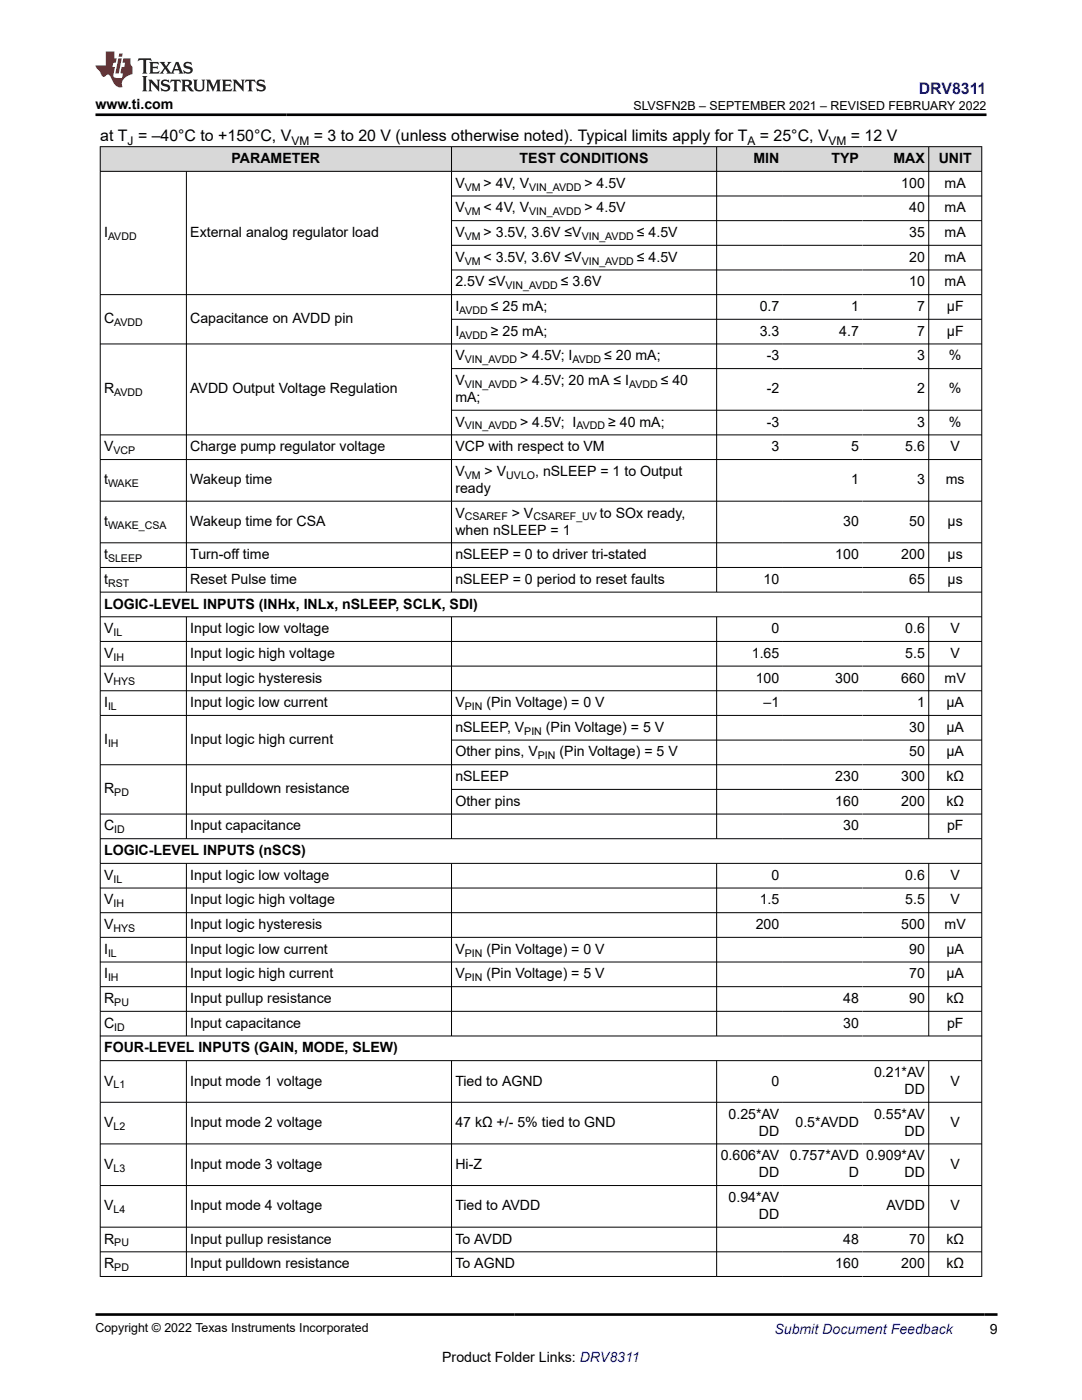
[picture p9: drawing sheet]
<svg xmlns="http://www.w3.org/2000/svg" width="216mm" height="279mm" viewBox="0 0 216 279" stroke-linecap="round" stroke-linejoin="round" font-family="sans-serif">
<defs><g id="words">
<text font-size="3.2" fill="#00f" x="183.3" y="18.7">DRV8311</text>
<g font-size="3.2">
<text x="20" y="28.2">at T = –40°C to +150°C, V</text>
<text x="62.6" y="28.2">= 3 to 20 V (unless otherwise noted). Typical limits apply for T</text>
<text x="151.6" y="28.2">= 25°C, V</text>
<text x="169.8" y="28.2">= 12 V</text>
</g>
<g font-size="2.8">
<text x="19" y="21.8">www.ti.com</text>
<text x="46.2" y="32.5">PARAMETER</text>
<text x="103.7" y="32.5">TEST CONDITIONS</text>
<text x="150.3" y="32.5">MIN</text>
<text x="165.9" y="32.5">TYP</text>
<text x="178.3" y="32.5">MAX</text>
<text x="187.3" y="32.5">UNIT</text>
<text x="90.9" y="37.5">V</text>
<text x="96.5" y="37.5">&gt; 4V, V</text>
<text x="116.6" y="37.5">&gt; 4.5V</text>
<text x="179.8" y="37.5">100</text>
<text x="188.5" y="37.5">mA</text>
<text x="20.8" y="47.3">I</text>
<text x="38" y="47.3">External analog regulator load</text>
<text x="90.9" y="42.4">V</text>
<text x="90.9" y="47.3">V</text>
<text x="96.5" y="42.4">&lt; 4V, V</text>
<text x="96.5" y="47.3">&gt; 3.5V, 3.6V ≤V</text>
<text x="116.6" y="42.4">&gt; 4.5V</text>
<text x="127.1" y="47.3">≤ 4.5V</text>
<text x="181.4" y="42.4">40</text>
<text x="181.4" y="47.3">35</text>
<text x="188.5" y="42.4">mA</text>
<text x="188.5" y="47.3">mA</text>
<text x="90.9" y="52.2">V</text>
<text x="96.5" y="52.2">&lt; 3.5V, 3.6V ≤V</text>
<text x="127.1" y="52.2">≤ 4.5V</text>
<text x="181.4" y="52.2">20</text>
<text x="188.5" y="52.2">mA</text>
<text x="90.9" y="57.2">2.5V ≤V</text>
<text x="111.9" y="57.2">≤ 3.6V</text>
<text x="181.4" y="57.2">10</text>
<text x="188.5" y="57.2">mA</text>
<text x="20.8" y="64.5">C</text>
<text x="38" y="64.5">Capacitance on AVDD pin</text>
<text x="90.9" y="62.1">I</text>
<text x="98" y="62.1">≤ 25 mA;</text>
<text x="151.6" y="62.1">0.7</text>
<text x="169.8" y="62.1">1</text>
<text x="183" y="62.1">7</text>
<text x="188.9" y="62.1">µF</text>
<text x="90.9" y="67">I</text>
<text x="90.9" y="71.9">V</text>
<text x="98" y="67">≥ 25 mA;</text>
<text x="103.8" y="71.9">&gt; 4.5V; I</text>
<text x="120.6" y="71.9">≤ 20 mA;</text>
<text x="151.6" y="67">3.3</text>
<text x="153" y="71.9">-3</text>
<text x="167.5" y="67">4.7</text>
<text x="183" y="67">7</text>
<text x="183" y="71.9">3</text>
<text x="188.9" y="67">µF</text>
<text x="189.4" y="71.9">%</text>
<text x="90.9" y="76.8">V</text>
<text x="103.8" y="76.8">&gt; 4.5V; 20 mA ≤ I</text>
<text x="131.8" y="76.8">≤ 40</text>
<text x="20.8" y="78.5">R</text>
<text x="38" y="78.5">AVDD Output Voltage Regulation</text>
<text x="90.9" y="80.2">mA;</text>
<text x="153" y="78.5">-2</text>
<text x="183" y="78.5">2</text>
<text x="189.4" y="78.5">%</text>
<text x="90.9" y="85.1">V</text>
<text x="103.8" y="85.1">&gt; 4.5V; I</text>
<text x="121.3" y="85.1">≥ 40 mA;</text>
<text x="153" y="85.1">-3</text>
<text x="183" y="85.1">3</text>
<text x="189.4" y="85.1">%</text>
<text x="20.8" y="90.1">V</text>
<text x="38" y="90.1">Charge pump regulator voltage</text>
<text x="90.9" y="90.1">VCP with respect to VM</text>
<text x="90.9" y="95">V</text>
<text x="96.7" y="95">&gt; V</text>
<text x="106.8" y="95">, nSLEEP = 1 to Output</text>
<text x="153.9" y="90.1">3</text>
<text x="169.8" y="90.1">5</text>
<text x="180.6" y="90.1">5.6</text>
<text x="189.7" y="90.1">V</text>
<text x="20.8" y="96.7">t</text>
<text x="38" y="96.7">Wakeup time</text>
<text x="90.9" y="98.4">ready</text>
<text x="169.8" y="96.7">1</text>
<text x="183" y="96.7">3</text>
<text x="188.7" y="96.7">ms</text>
<text x="20.8" y="105">t</text>
<text x="38" y="105">Wakeup time for CSA</text>
<text x="90.9" y="103.3">V</text>
<text x="90.9" y="106.7">when nSLEEP = 1</text>
<text x="102.1" y="103.3">&gt; V</text>
<text x="119.7" y="103.3">to SOx ready,</text>
<text x="168.2" y="105">30</text>
<text x="181.4" y="105">50</text>
<text x="189.1" y="105">µs</text>
<text x="20.8" y="111.6">t</text>
<text x="38" y="111.6">Turn-off time</text>
<text x="90.9" y="111.6">nSLEEP = 0 to driver tri-stated</text>
<text x="166.7" y="111.6">100</text>
<text x="179.8" y="111.6">200</text>
<text x="189.1" y="111.6">µs</text>
<text x="20.8" y="116.5">t</text>
<text x="38" y="116.5">Reset Pulse time</text>
<text x="90.9" y="116.5">nSLEEP = 0 period to reset faults</text>
<text x="152.4" y="116.5">10</text>
<text x="181.4" y="116.5">65</text>
<text x="189.1" y="116.5">µs</text>
<text x="20.8" y="121.4">LOGIC-LEVEL INPUTS (INHx, INLx, nSLEEP, SCLK, SDI)</text>
<text x="20.8" y="126.4">V</text>
<text x="20.8" y="131.3">V</text>
<text x="38" y="126.4">Input logic low voltage</text>
<text x="38" y="131.3">Input logic high voltage</text>
<text x="150" y="131.3">1.65</text>
<text x="153.9" y="126.4">0</text>
<text x="180.6" y="126.4">0.6</text>
<text x="180.6" y="131.3">5.5</text>
<text x="189.7" y="126.4">V</text>
<text x="189.7" y="131.3">V</text>
<text x="20.8" y="136.2">V</text>
<text x="38" y="136.2">Input logic hysteresis</text>
<text x="150.8" y="136.2">100</text>
<text x="166.7" y="136.2">300</text>
<text x="179.8" y="136.2">660</text>
<text x="188.5" y="136.2">mV</text>
<text x="20.8" y="141.1">I</text>
<text x="38" y="141.1">Input logic low current</text>
<text x="90.9" y="141.1">V</text>
<text x="97.1" y="141.1">(Pin Voltage) = 0 V</text>
<text x="152.4" y="141.1">–1</text>
<text x="183" y="141.1">1</text>
<text x="188.9" y="141.1">µA</text>
<text x="20.8" y="148.5">I</text>
<text x="38" y="148.5">Input logic high current</text>
<text x="90.9" y="146.1">nSLEEP, V</text>
<text x="108.9" y="146.1">(Pin Voltage) = 5 V</text>
<text x="181.4" y="146.1">30</text>
<text x="188.9" y="146.1">µA</text>
<text x="90.9" y="151">Other pins, V</text>
<text x="90.9" y="155.9">nSLEEP</text>
<text x="111.6" y="151">(Pin Voltage) = 5 V</text>
<text x="166.7" y="155.9">230</text>
<text x="179.8" y="155.9">300</text>
<text x="181.4" y="151">50</text>
<text x="188.8" y="155.9">kΩ</text>
<text x="188.9" y="151">µA</text>
<text x="20.8" y="158.4">R</text>
<text x="38" y="158.4">Input pulldown resistance</text>
<text x="90.9" y="160.8">Other pins</text>
<text x="166.7" y="160.8">160</text>
<text x="179.8" y="160.8">200</text>
<text x="188.8" y="160.8">kΩ</text>
<text x="20.8" y="165.7">C</text>
<text x="38" y="165.7">Input capacitance</text>
<text x="168.2" y="165.7">30</text>
<text x="189" y="165.7">pF</text>
<text x="20.8" y="170.7">LOGIC-LEVEL INPUTS (nSCS)</text>
<text x="20.8" y="175.6">V</text>
<text x="38" y="175.6">Input logic low voltage</text>
<text x="153.9" y="175.6">0</text>
<text x="180.6" y="175.6">0.6</text>
<text x="189.7" y="175.6">V</text>
<text x="20.8" y="180.5">V</text>
<text x="20.8" y="185.4">V</text>
<text x="38" y="180.5">Input logic high voltage</text>
<text x="38" y="185.4">Input logic hysteresis</text>
<text x="150.8" y="185.4">200</text>
<text x="151.6" y="180.5">1.5</text>
<text x="179.8" y="185.4">500</text>
<text x="180.6" y="180.5">5.5</text>
<text x="188.5" y="185.4">mV</text>
<text x="189.7" y="180.5">V</text>
<text x="20.8" y="190.3">I</text>
<text x="38" y="190.3">Input logic low current</text>
<text x="90.9" y="190.3">V</text>
<text x="97.1" y="190.3">(Pin Voltage) = 0 V</text>
<text x="181.4" y="190.3">90</text>
<text x="188.9" y="190.3">µA</text>
<text x="20.8" y="195.3">I</text>
<text x="38" y="195.3">Input logic high current</text>
<text x="90.9" y="195.3">V</text>
<text x="97.1" y="195.3">(Pin Voltage) = 5 V</text>
<text x="181.4" y="195.3">70</text>
<text x="188.9" y="195.3">µA</text>
<text x="20.8" y="200.2">R</text>
<text x="38" y="200.2">Input pullup resistance</text>
<text x="168.2" y="200.2">48</text>
<text x="181.4" y="200.2">90</text>
<text x="188.8" y="200.2">kΩ</text>
<text x="20.8" y="205.1">C</text>
<text x="38" y="205.1">Input capacitance</text>
<text x="168.2" y="205.1">30</text>
<text x="189" y="205.1">pF</text>
<text x="20.8" y="210">FOUR-LEVEL INPUTS (GAIN, MODE, SLEW)</text>
<text x="174.4" y="214.9">0.21*AV</text>
<text x="20.8" y="216.6">V</text>
<text x="38" y="216.6">Input mode 1 voltage</text>
<text x="90.9" y="216.6">Tied to AGND</text>
<text x="153.9" y="216.6">0</text>
<text x="180.5" y="218.3">DD</text>
<text x="189.7" y="216.6">V</text>
<text x="20.8" y="225">V</text>
<text x="38" y="225">Input mode 2 voltage</text>
<text x="90.9" y="225">47 kΩ +/- 5% tied to GND</text>
<text x="145.4" y="223.3">0.25*AV</text>
<text x="151.4" y="226.6">DD</text>
<text x="158.7" y="225">0.5*AVDD</text>
<text x="174.4" y="223.3">0.55*AV</text>
<text x="180.5" y="226.6">DD</text>
<text x="189.7" y="225">V</text>
<text x="20.8" y="233.3">V</text>
<text x="38" y="233.3">Input mode 3 voltage</text>
<text x="90.9" y="233.3">Hi-Z</text>
<text x="143.8" y="231.6">0.606*AV</text>
<text x="157.6" y="231.6">0.757*AVD 0.909*AV</text>
<text x="189.7" y="233.3">V</text>
<text x="145.4" y="239.9">0.94*AV</text>
<text x="151.4" y="235">DD</text>
<text x="169.3" y="235">D</text>
<text x="180.5" y="235">DD</text>
<text x="20.8" y="241.6">V</text>
<text x="38" y="241.6">Input mode 4 voltage</text>
<text x="90.9" y="241.6">Tied to AVDD</text>
<text x="151.4" y="243.3">DD</text>
<text x="176.9" y="241.6">AVDD</text>
<text x="189.7" y="241.6">V</text>
<text x="20.8" y="248.2">R</text>
<text x="38" y="248.2">Input pullup resistance</text>
<text x="90.9" y="248.2">To AVDD</text>
<text x="168.2" y="248.2">48</text>
<text x="181.4" y="248.2">70</text>
<text x="188.8" y="248.2">kΩ</text>
<text x="20.8" y="253.1">R</text>
<text x="38" y="253.1">Input pulldown resistance</text>
<text x="90.9" y="253.1">To AGND</text>
<text x="166.7" y="253.1">160</text>
<text x="179.8" y="253.1">200</text>
<text x="188.8" y="253.1">kΩ</text>
<text x="197.5" y="266.1">9</text>
<text x="88.2" y="271.7">Product Folder Links: DRV8311</text>
</g>
<text font-size="2.8" fill="#00f" x="154.5" y="266.2">Submit Document Feedback</text>
<g font-size="2.5">
<text x="126.4" y="21.9">SLVSFN2B – SEPTEMBER 2021 – REVISED FEBRUARY 2022</text>
<text x="19" y="265.9">Copyright © 2022 Texas Instruments Incorporated</text>
</g>
<g font-size="2.4">
<text x="25.5" y="28.9">J</text>
<text x="58.1" y="28.9">VM</text>
<text x="149.2" y="28.9">A</text>
<text x="165.3" y="28.9">VM</text>
</g>
<g font-size="2.1">
<text x="92.7" y="38">VM</text>
<text x="105.6" y="38">VIN_AVDD</text>
<text x="21.6" y="47.9">AVDD</text>
<text x="92.7" y="43">VM</text>
<text x="92.7" y="47.9">VM</text>
<text x="105.6" y="43">VIN_AVDD</text>
<text x="116.1" y="47.9">VIN_AVDD</text>
<text x="92.7" y="52.8">VM</text>
<text x="116.1" y="52.8">VIN_AVDD</text>
<text x="100.9" y="57.7">VIN_AVDD</text>
<text x="22.8" y="65.1">AVDD</text>
<text x="91.6" y="62.6">AVDD</text>
<text x="91.6" y="67.6">AVDD</text>
<text x="92.7" y="72.5">VIN_AVDD</text>
<text x="92.7" y="77.4">VIN_AVDD</text>
<text x="114.2" y="72.5">AVDD</text>
<text x="125.5" y="77.4">AVDD</text>
<text x="22.8" y="79.1">AVDD</text>
<text x="92.7" y="85.7">VIN_AVDD</text>
<text x="115" y="85.7">AVDD</text>
<text x="22.6" y="90.6">VCP</text>
<text x="92.7" y="95.6">VM</text>
<text x="101" y="95.6">UVLO</text>
<text x="21.6" y="97.2">WAKE</text>
<text x="21.6" y="105.6">WAKE_CSA</text>
<text x="92.7" y="103.9">CSAREF</text>
<text x="106.4" y="103.9">CSAREF_UV</text>
<text x="21.6" y="112.2">SLEEP</text>
<text x="21.6" y="117.1">RST</text>
<text x="22.6" y="126.9">IL</text>
<text x="22.6" y="131.9">IH</text>
<text x="22.6" y="136.8">HYS</text>
<text x="21.6" y="141.7">IL</text>
<text x="92.7" y="141.7">PIN</text>
<text x="21.6" y="149.1">IH</text>
<text x="104.6" y="146.6">PIN</text>
<text x="107.3" y="151.5">PIN</text>
<text x="22.8" y="158.9">PD</text>
<text x="22.8" y="166.3">ID</text>
<text x="22.6" y="176.1">IL</text>
<text x="22.6" y="181.1">IH</text>
<text x="22.6" y="186">HYS</text>
<text x="21.6" y="190.9">IL</text>
<text x="92.7" y="190.9">PIN</text>
<text x="21.6" y="195.8">IH</text>
<text x="92.7" y="195.8">PIN</text>
<text x="22.8" y="200.7">PU</text>
<text x="22.8" y="205.7">ID</text>
<text x="22.6" y="217.2">L1</text>
<text x="22.6" y="225.5">L2</text>
<text x="22.6" y="233.8">L3</text>
<text x="22.6" y="242.1">L4</text>
<text x="22.8" y="248.7">PU</text>
<text x="22.8" y="253.7">PD</text>
</g>
</g></defs>
<g fill="#d8d8d8">
<path d="M20 29.3h175.9v4.9h-175.9z" fill-rule="evenodd"/>
<path d="M20.1 29.3h69.9v4.8h-69.9z" fill-rule="evenodd"/>
<path d="M90.2 29.3h52.7v4.8h-52.7z" fill-rule="evenodd"/>
<path d="M143.1 29.3h13.1v4.8h-13.1z" fill-rule="evenodd"/>
<path d="M156.2 29.3h15.9v4.8h-15.9z" fill-rule="evenodd"/>
<path d="M172.1 29.3h13.2v4.8h-13.2z" fill-rule="evenodd"/>
<path d="M185.4 29.3h10.4v4.8h-10.4z" fill-rule="evenodd"/>
</g>
<g fill="none" stroke="#000" stroke-width=".2">
<path d="M19.9 29.3h176.1M19.9 34.2h176.1M20 29.2v225.6M37.2 34.2v84M90.1 29.2v89M90.1 39.1h105.9M143 29.2v89M185.3 29.2v89M195.9 29.2v225.6M90.1 44h105.9M90.1 49h105.9M90.1 53.9h105.9"/>
<path d="M196 58.8h-176.1M19.9 68.6h176.1M90.1 63.7h105.9M90.1 73.6h105.9M19.9 91.7h176.1M90.1 81.9h105.9M196 86.8h-176.1M19.9 100h176.1M19.9 108.3h176.1M19.9 113.3h176.1M19.9 118.2h176.1M19.9 123.1h176.1"/>
<path d="M19.9 128h176.1M19.9 132.9h176.1M19.9 137.9h176.1M37.2 123.1v44.3M90.1 123.1v44.3M143 123.1v44.3M185.3 123.1v44.3M19.9 142.8h176.1M90.1 147.7h105.9M90.1 157.5h105.9M196 152.6h-176.1M19.9 162.5h176.1"/>
<path d="M19.9 167.4h176.1M19.9 172.3h176.1M19.9 177.2h176.1M37.2 172.3v34.5M90.1 172.3v34.5M143 172.3v34.5M185.3 172.3v34.5M19.9 182.1h176.1M19.9 187.1h176.1M19.9 192h176.1M19.9 196.9h176.1M19.9 201.8h176.1"/>
<path d="M19.9 206.8h176.1M19.9 211.7h176.1M19.9 220h176.1M37.2 211.7v43.1M90.1 211.7v43.1M143 211.7v43.1M185.3 211.7v43.1M19.9 228.3h176.1M19.9 236.6h176.1M19.9 244.9h176.1M19.9 249.8h176.1M19.9 254.7h176.1"/>
</g>
<path d="M27.7 11.6l-.2 .6 .5-.2h.6v.1v2.2l-.2 .4h1l-.2-.4v-2.2v-.1h.5l.5 .2-.1-.6zM29.8 12.4l.2 .3v1.6l-.2 .4h1.9l.1-.6a1.08 1.08 0 0 1-1.3 .2v-.7h.6l.4 .2v-.7l-.4 .2h-.6v-.5l.2-.2a1 1 0 0 1 1 .3l-.1-.5zM31.8 12.4l1 1.1-1 1.2h.9l-.2-.2 .4-.8 .5 .8-.2 .2h1.6l-.2-.2 .1-.5h1l.1 .5-.1 .2h.9l-.2-.4-.8-1.9h-.5l-1 2.1-.8-1.1 .9-1h-.8l.2 .2-.5 .6-.3-.6 .1-.2zM35.2 12.8l.4 1h-.8zM36.8 12.5a.65 .65 0 0 0-.2 .7 .65 .65 0 0 0 .6 .5l.7 .1 .1 .3a.79 .79 0 0 1-.7 .4 .79 .79 0 0 1-.7-.5l.1 .7 .2-.1a.93 .93 0 0 0 1.1 0 .93 .93 0 0 0 .4-.9 1.46 1.46 0 0 0-1.2-.6l-.1-.3a1.09 1.09 0 0 1 1.2 .2l-.2-.6-.1 .1-.6-.2zM28.4 15.2l.2 .4v2.2l-.2 .4h1l-.2-.4v-2.2l.2-.4zM29.6 15.9l.2 .4v1.5l-.2 .4h.8l-.3-.4v-1.3l1.7 1.8v-2l.2-.4h-.8l.2 .2 .1 1.1-1.2-1.3zM32.3 16a.65 .65 0 0 0-.2 .8 .65 .65 0 0 0 .7 .4l.6 .2 .1 .2a.79 .79 0 0 1-.7 .4 .79 .79 0 0 1-.7-.5l.1 .7 .2-.1a.93 .93 0 0 0 1.1 .1 .93 .93 0 0 0 .4-1 1.46 1.46 0 0 0-1.2-.5l-.1-.4a1.09 1.09 0 0 1 1.2 .2l-.2-.6-.1 .1-.6-.1zM34.1 15.9l-.1 .6a.63 .63 0 0 1 .7-.3l.1 1.6-.3 .4h1l-.2-.4v-1.6a.66 .66 0 0 1 .8 .3l-.1-.6zM36.2 15.9l.2 .4v1.5l-.2 .4h.9l-.2-.2v-.7h.5l.1 .2a.79 .79 0 0 0 1.2 .6l-1-.9a.61 .61 0 0 0 .6-.6 .61 .61 0 0 0-.5-.7zM36.9 16.2h.2a.47 .47 0 0 1 .5 .1 .47 .47 0 0 1 .1 .5l-.2 .1-.6 .1zM38.5 15.9l.2 .2a2.27 2.27 0 0 0 .4 2 1.04 1.04 0 0 0 1.7-.7v-1.3l.2-.2h-.8l.2 .4v1.1a.6 .6 0 0 1-.6 .6 .6 .6 0 0 1-.6-.6v-1.1l.3-.4zM41.1 15.9l.2 .4v1.5l-.2 .4h.7l-.2-.4v-1.4l.9 1.9 .8-1.9v1.4l-.2 .4h1l-.3-.4v-1.5l.3-.4h-.8l-.7 1.5-.7-1.5zM44.3 15.9l.2 .4v1.5l-.2 .4h1.9l.1-.6a1.09 1.09 0 0 1-1.3 .2v-.7h.6l.4 .2v-.6l-.4 .2h-.6v-.6l.2-.1a1.01 1.01 0 0 1 1 .3l-.1-.6zM46.4 15.9l.3 .4v1.5l-.3 .4h.8l-.2-.4v-1.3l1.6 1.8v-2l.2-.4h-.7l.2 .2v1.1l-1.2-1.3zM49 15.9l-.1 .6a.63 .63 0 0 1 .8-.3v1.6l-.3 .4h1l-.2-.4v-1.6a.66 .66 0 0 1 .8 .3l-.1-.6zM51.4 16a.65 .65 0 0 0-.2 .8 .65 .65 0 0 0 .6 .4l.6 .2 .2 .2a.79 .79 0 0 1-.8 .4 .79 .79 0 0 1-.6-.5l.1 .7 .2-.1a.93 .93 0 0 0 1 .1 .93 .93 0 0 0 .5-1 1.46 1.46 0 0 0-1.3-.5l-.1-.4a1.09 1.09 0 0 1 1.3 .2l-.2-.6-.2 .1-.5-.1z" fill="#231f20"/>
<path d="M21.1 10.3v2.7h-2.1l.1 .4 .9 1a.95 .95 0 0 0 .9 .9 .59 .59 0 0 1 .6-.4 .59 .59 0 0 1 .5 .3l.4 .8a1.59 1.59 0 0 0 2.1 1.4 1.61 1.61 0 0 1 1-2.3l1-.3-.1-1.5a1.59 1.59 0 0 1-.4-1.7h-1.4l-.2 .9h.5l-.1 .9h-.5l-.2 .9v.3l.4 .1-.2 .9h-.6a.73 .73 0 0 1-1.1-.7l.3-1.5h-.5l.2-.9h.5l.2-.9h-.5v-1.3zM23.6 11.6l-.6 3.1h.7l.6-3.1zM23.8 10.7l-.1 .6h.7l.1-.6z" fill="#ed1c24"/>
<path d="M19 22.9h177.8M19.1 262.3h179.9" fill="none" stroke="#000" stroke-width=".53"/>
<use href="#words"/>
</svg>
